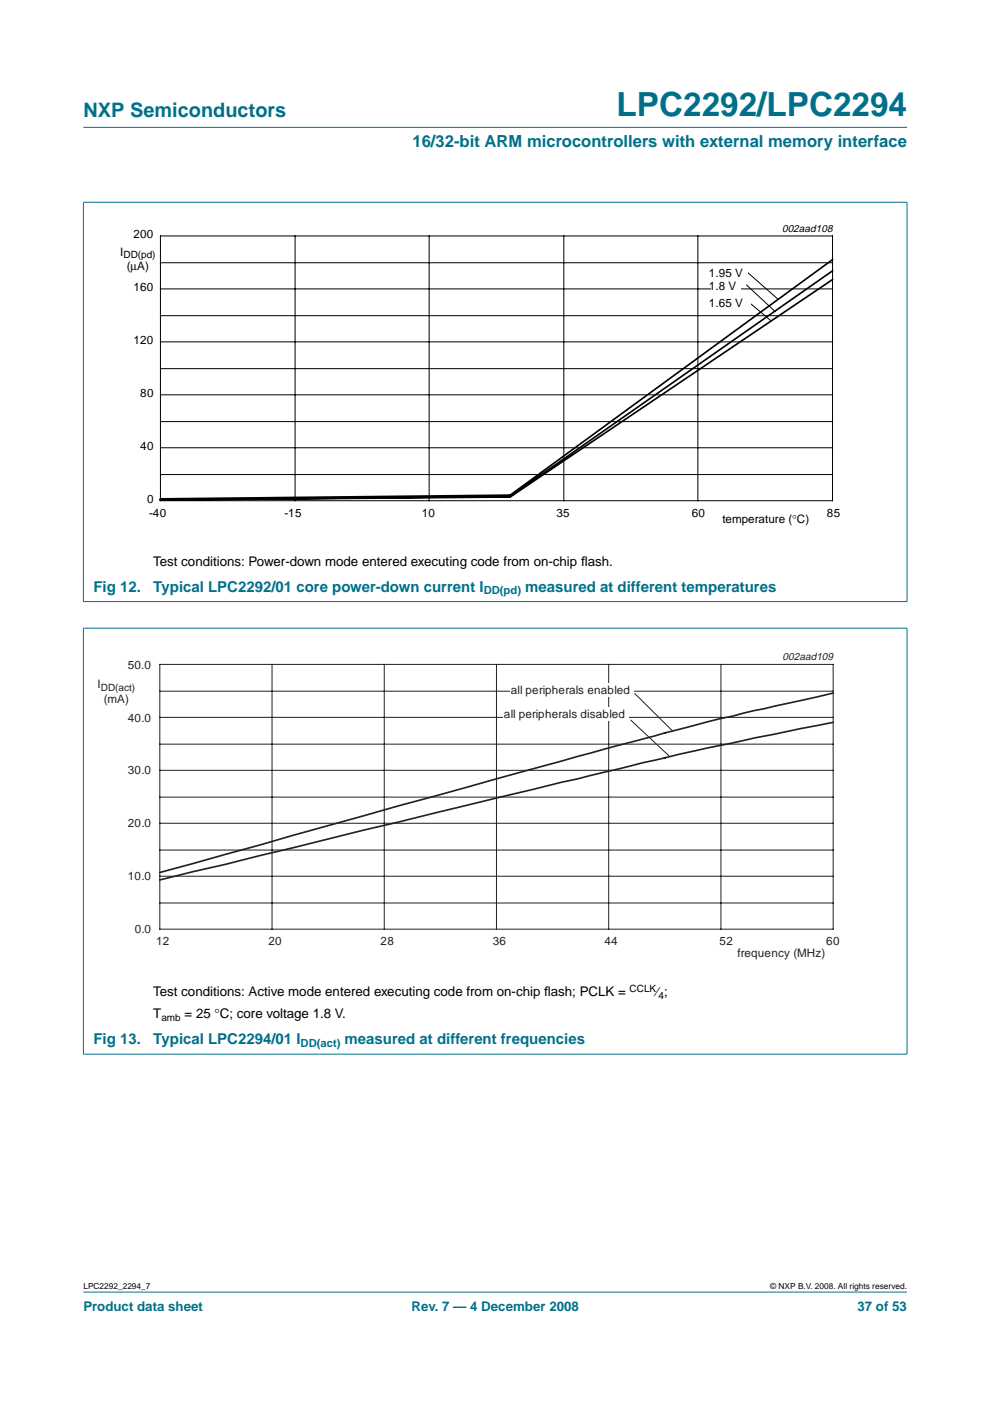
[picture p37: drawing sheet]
<svg xmlns="http://www.w3.org/2000/svg" width="210mm" height="297mm" viewBox="0 0 210 297" stroke-linecap="round" stroke-linejoin="round" font-family="sans-serif">
<defs><g id="words">
<text font-size="7.1" fill="#00708a" x="130.7" y="24.7">LPC2292/LPC2294</text>
<text font-size="4.2" fill="#00708a" x="17.7" y="24.9">NXP Semiconductors</text>
<text font-size="3.5" fill="#00708a" x="87.4" y="31.1">16/32-bit ARM microcontrollers with external memory interface</text>
<g font-size="3.2" fill="#00708a">
<text x="19.8" y="125.4">Fig 12.</text>
<text x="32.5" y="125.4">Typical LPC2292/01 core power-down current I</text>
<text x="111.4" y="125.4">measured at different temperatures</text>
<text x="19.8" y="221.4">Fig 13.</text>
<text x="32.5" y="221.4">Typical LPC2294/01 I</text>
<text x="73.1" y="221.4">measured at different frequencies</text>
</g>
<g font-size="2.8">
<text x="32.5" y="119.9">Test conditions: Power-down mode entered executing code from on-chip f</text>
<text x="123.2" y="119.9">lash.</text>
<text x="32.5" y="215.9">T</text>
<text x="32.5" y="211.3">Test conditions: Active mode entered executing code from on-chip f</text>
<text x="39.1" y="215.9">= 25 °C; core voltage 1.8 V.</text>
<text x="115.4" y="211.3">lash; PCLK =</text>
<text x="139.1" y="211.3">⁄;</text>
</g>
<g font-size="2.8" fill="#00708a">
<text x="17.7" y="278">Product data sheet</text>
<text x="87.3" y="278">Rev. 7 — 4 December 2008</text>
<text x="181.8" y="278">37 of 53</text>
</g>
<g font-size="2.5">
<text x="28.3" y="50.6">200</text>
<text x="25.5" y="54.2">I</text>
<text x="26.9" y="57.2">(µA)</text>
<text x="150.3" y="58.7">1.95 V</text>
<text x="28.3" y="61.8">160</text>
<text x="150.3" y="65">1.65 V</text>
<text x="150.3" y="61.6">1.8 V</text>
<text x="28.3" y="73">120</text>
<text x="29.7" y="84.2">80</text>
<text x="29.7" y="95.5">40</text>
<text x="31.2" y="106.7">0</text>
<text x="31.7" y="109.7">-40</text>
<text x="60.3" y="109.7">-15</text>
<text x="89.4" y="109.7">10</text>
<text x="118" y="109.7">35</text>
<text x="146.7" y="109.7">60</text>
<text x="153.2" y="110.9">temperature (°C)</text>
<text x="175.3" y="109.7">85</text>
</g>
<g font-size="2.5" fill="#231f20">
<text x="27.1" y="141.8">50.0</text>
<text x="20.7" y="146">I</text>
<text x="22" y="148.9">(mA)</text>
<text x="108.3" y="147.2">all peripherals enabled</text>
<text x="27.1" y="153">40.0</text>
<text x="106.9" y="152.2">all peripherals disabled</text>
<text x="27.1" y="164.2">30.0</text>
<text x="27.1" y="175.4">20.0</text>
<text x="27.1" y="186.7">10.0</text>
<text x="28.6" y="197.9">0.0</text>
<text x="33.1" y="200.4">12</text>
<text x="56.9" y="200.4">20</text>
<text x="80.7" y="200.4">28</text>
<text x="104.5" y="200.4">36</text>
<text x="128.2" y="200.4">44</text>
<text x="152.6" y="200.4">52</text>
<text x="156.4" y="202.9">frequency (MHz)</text>
<text x="175.2" y="200.4">60</text>
</g>
<g font-size="2.4" fill="#00708a">
<text x="102.6" y="126">DD(pd)</text>
<text x="63.7" y="222">DD(act)</text>
</g>
<text font-size="2.2" x="165.8" y="49.2">002aad108</text>
<text font-size="2.2" fill="#231f20" x="165.9" y="139.9">002aad109</text>
<g font-size="2.1">
<text x="26.2" y="54.7">DD(pd)</text>
<text x="133.5" y="210.4">CCLK</text>
<text x="139.6" y="211.8">4</text>
<text x="34.2" y="216.4">amb</text>
</g>
<text font-size="2.1" fill="#231f20" x="21.4" y="146.4">DD(act)</text>
<g font-size="1.8">
<text x="17.7" y="273.4">LPC2292_2294_7</text>
<text x="163.3" y="273.4">© NXP B.V. 2008. All rights reserved.</text>
</g>
</g></defs>
<g fill="#00708a" stroke="#00708a" stroke-width=".21">
<path d="M17.7 273.9h174.6z"/>
<path d="M17.7 27h174.6z"/>
<path d="M17.7 42.9v84.6z"/>
<path d="M192.3 42.9v84.6z"/>
<path d="M17.6 42.9h174.8z"/>
<path d="M17.6 127.5h174.8z"/>
</g>
<g fill="none" stroke="#000" stroke-width=".21">
<path d="M34 50h142.5v56.2h-142.5zM34 55.7h142.5M62.6 50v56.2M91 50v56.2M119.5 50v56.2M148 50v56.2M158.3 57.6l6.7 5.9M34 78.2h142.5M34 72.5h142.5M34 66.9h142.5M34 61.3h142.5M158.3 60.4l6 5.7"/>
<path d="M159.1 64.3l4.4 3.8M34 94.9h142.5M34 89.4h142.5M34 83.7h142.5M34 100.6h142.5"/>
</g>
<path d="M176.5 57.4l-68.3 47.8-74.2 .8 74.2-.6 68.3-46.1M176.5 55l-68.3 50-74.2 .8" fill="none" stroke="#000" stroke-width=".35"/>
<g fill="#fff">
<path d="M150.5 63.4h8.7v2.9h-8.7z" fill-rule="evenodd"/>
<path d="M150.8 60h6.3v3h-6.3z" fill-rule="evenodd"/>
<path d="M150.8 56.5h7.8v2.9h-7.8z" fill-rule="evenodd"/>
</g>
<path d="M20.4 47.1h169.2v66.3h-169.2z" fill="none" stroke="#fff" stroke-width=".21"/>
<g fill="#00708a" stroke="#00708a" stroke-width=".21">
<path d="M17.7 133.2v90.3z"/>
<path d="M192.3 133.2v90.3z"/>
<path d="M17.6 133.2h174.8z"/>
<path d="M17.6 223.5h174.8z"/>
</g>
<g fill="none" stroke="#231f20" stroke-width=".21">
<path d="M33.9 157.8h142.7M33.9 146.5h142.7M33.9 140.9h142.7v56.1h-142.7zM33.9 152.1h142.7M57.7 140.9v56.1M81.5 140.9v56.1M105.3 140.9v56.1M129.1 140.9v56.1M152.9 140.9v56.1M33.9 169h142.7M33.9 174.5h142.7M33.9 163.3h142.7"/>
<path d="M33.9 191.5h142.7M33.9 180.2h142.7M33.9 185.8h142.7"/>
</g>
<path d="M176.6 153.2l-3.3 .6a850.8 850.8 0 0 0-51 11.4l-88.4 21.4M176.6 146.9l-6.8 1.6a426.8 426.8 0 0 0-25.7 6.1l-21.8 5.8-88.4 24.6" fill="none" stroke="#231f20" stroke-width=".35"/>
<g fill="#fff">
<path d="M108.1 144.9h26.2v3h-26.2z" fill-rule="evenodd"/>
<path d="M106.6 149.9h26.6v3h-26.6z" fill-rule="evenodd"/>
</g>
<path d="M133.7 152.7l8.3 7.7M134.6 147l8 8" fill="none" stroke="#231f20" stroke-width=".21"/>
<path d="M20.4 138h169.2v66.3h-169.2z" fill="none" stroke="#fff" stroke-width=".21"/>
<use href="#words"/>
</svg>
